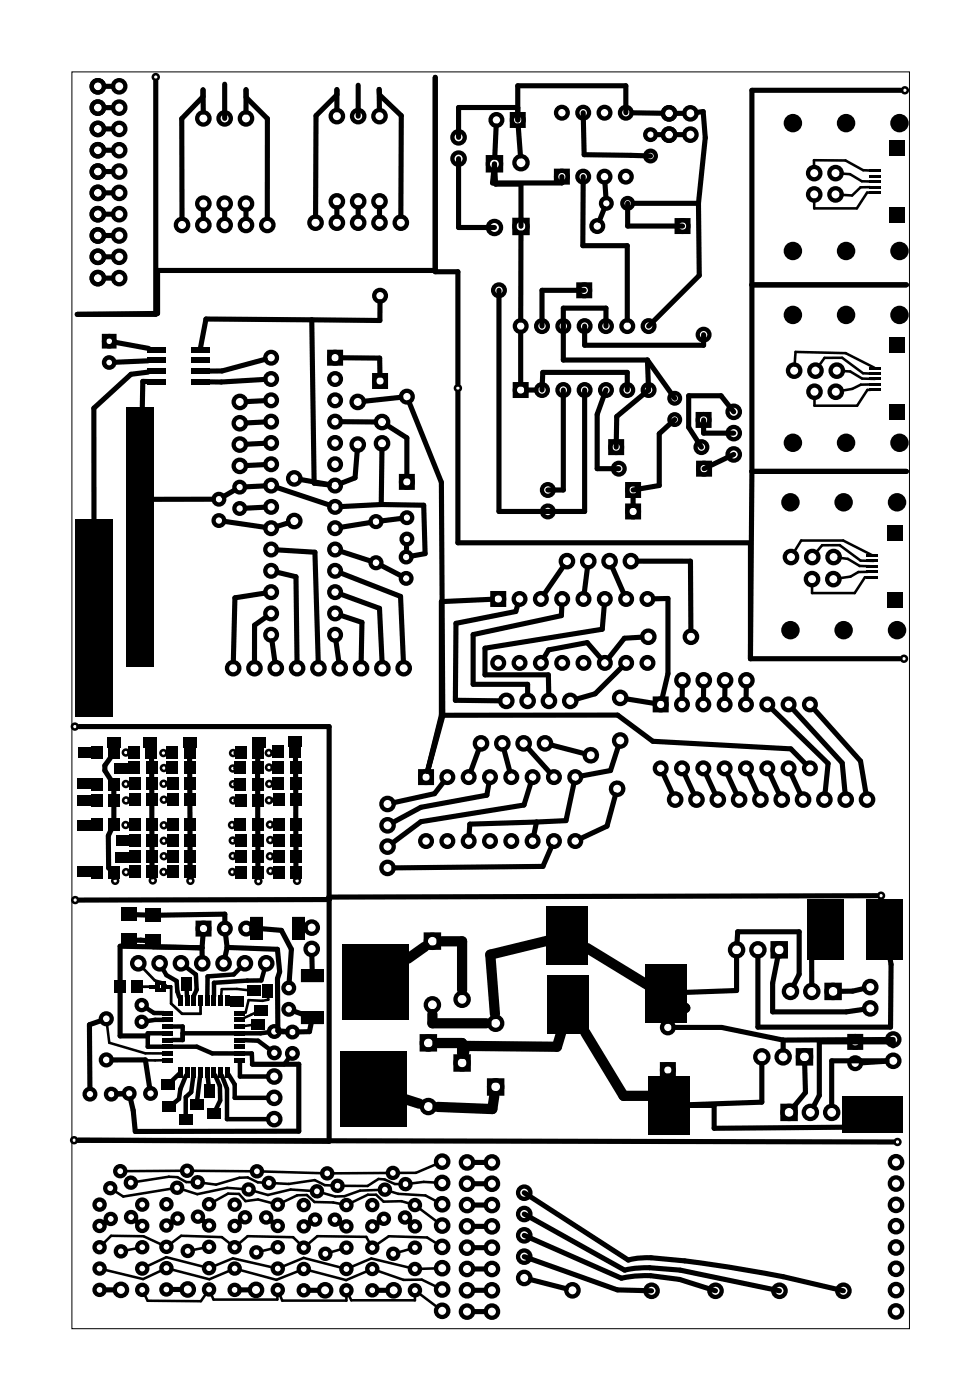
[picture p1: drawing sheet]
<svg xmlns="http://www.w3.org/2000/svg" width="117mm" height="167mm" viewBox="0 0 117 167" stroke-linecap="round" stroke-linejoin="round" font-family="sans-serif">
<path d="M8.6 8.6h99.8v149.8h-99.8z" fill="none" stroke="#000" stroke-width=".12"/>
<g fill="none" stroke="#000" stroke-width=".51">
<path d="M58.1 18.7h1.6v1.6h-1.6zM61 13.6h1.4v1.4h-1.4zM61.3 26.2h1.6v1.6h-1.6zM66.3 20.4h1.3v1.4h-1.3zM68.9 33.9h1.4v1.4h-1.4zM80.6 26.2h1.4v1.4h-1.4zM39.2 41.9h1.4v1.4h-1.4zM44.6 44.7h1.4v1.4h-1.4zM47.8 56.7h1.4v1.4h-1.4zM61.3 45.8h1.4v1.4h-1.4zM72.7 52.6h1.4v1.4h-1.4zM74.7 57.7h1.4v1.4h-1.4z"/>
<path d="M83.1 49.4h1.4v1.3h-1.4zM83.2 55.2h1.4v1.4h-1.4zM58.7 70.7h1.4v1.4h-1.4zM74.7 60.3h1.4v1.4h-1.4zM50.1 91.9h1.4v1.4h-1.4zM78 83.3h1.4v1.4h-1.4zM23.6 110h1.3v1.4h-1.3zM50.7 111.4h1.6v1.6h-1.6zM67.5 109.8h1.6v1.6h-1.6zM92.1 112.4h1.5v1.6h-1.5zM98.5 117.4h1.6v1.6h-1.6zM50.3 123.5h1.5v1.6h-1.5z"/>
<path d="M54.3 125.9h1.5v1.6h-1.5zM58.3 128.8h1.5v1.5h-1.5zM78.9 126.8h1.4v1.4h-1.4zM93.2 131.8h1.6v1.6h-1.6zM95.1 125.2h1.5v1.6h-1.5zM101.2 123.5h1.4v1.4h-1.4z"/>
<circle cx="11.7" cy="12.8" r=".74"/>
<circle cx="11.7" cy="10.3" r=".74"/>
<circle cx="11.7" cy="15.4" r=".74"/>
<circle cx="11.7" cy="17.9" r=".74"/>
<circle cx="14.2" cy="12.8" r=".74"/>
<circle cx="14.2" cy="10.3" r=".74"/>
<circle cx="14.2" cy="15.4" r=".74"/>
<circle cx="14.2" cy="17.9" r=".74"/>
<circle cx="24.2" cy="14.1" r=".74"/>
<circle cx="26.8" cy="14.1" r=".74"/>
<circle cx="29.3" cy="14.1" r=".74"/>
<circle cx="40.1" cy="13.8" r=".74"/>
<circle cx="42.7" cy="13.8" r=".74"/>
<circle cx="45.2" cy="13.8" r=".74"/>
<circle cx="54.6" cy="18.9" r=".74"/>
<circle cx="54.6" cy="16.4" r=".74"/>
<circle cx="58.9" cy="19.5" r=".79"/>
<circle cx="59.2" cy="14.3" r=".7"/>
<circle cx="61.7" cy="14.3" r=".7"/>
<circle cx="62.1" cy="19.4" r=".79"/>
<circle cx="67" cy="13.4" r=".7"/>
<circle cx="69.5" cy="13.4" r=".7"/>
<circle cx="72" cy="13.4" r=".7"/>
<circle cx="74.6" cy="13.4" r=".7"/>
<circle cx="77.5" cy="18.6" r=".64"/>
<circle cx="77.5" cy="16" r=".64"/>
<circle cx="79.7" cy="16" r=".74"/>
<circle cx="79.7" cy="13.5" r=".74"/>
<circle cx="82.3" cy="16" r=".74"/>
<circle cx="82.3" cy="13.5" r=".74"/>
<circle cx="11.7" cy="33.1" r=".74"/>
<circle cx="11.7" cy="30.6" r=".74"/>
<circle cx="11.7" cy="28.1" r=".74"/>
<circle cx="11.7" cy="23" r=".74"/>
<circle cx="11.7" cy="20.4" r=".74"/>
<circle cx="11.7" cy="25.5" r=".74"/>
<circle cx="14.2" cy="33.1" r=".74"/>
<circle cx="14.2" cy="30.6" r=".74"/>
<circle cx="14.2" cy="28.1" r=".74"/>
<circle cx="14.2" cy="23" r=".74"/>
<circle cx="14.2" cy="20.4" r=".74"/>
<circle cx="14.2" cy="25.5" r=".74"/>
<circle cx="21.7" cy="26.8" r=".74"/>
<circle cx="24.2" cy="24.3" r=".74"/>
<circle cx="24.2" cy="26.8" r=".74"/>
<circle cx="26.8" cy="24.3" r=".74"/>
<circle cx="26.8" cy="26.8" r=".74"/>
<circle cx="29.3" cy="24.3" r=".74"/>
<circle cx="29.3" cy="26.8" r=".74"/>
<circle cx="31.9" cy="26.8" r=".74"/>
<circle cx="37.6" cy="26.5" r=".74"/>
<circle cx="40.1" cy="24" r=".74"/>
<circle cx="40.1" cy="26.5" r=".74"/>
<circle cx="42.7" cy="24" r=".74"/>
<circle cx="42.7" cy="26.5" r=".74"/>
<circle cx="45.2" cy="24" r=".74"/>
<circle cx="45.2" cy="26.5" r=".74"/>
<circle cx="45.3" cy="35.2" r=".7"/>
<circle cx="47.8" cy="26.5" r=".74"/>
<circle cx="58.9" cy="27.1" r=".79"/>
<circle cx="59.5" cy="34.6" r=".7"/>
<circle cx="62" cy="38.9" r=".7"/>
<circle cx="62.1" cy="27" r=".79"/>
<circle cx="64.6" cy="38.9" r=".7"/>
<circle cx="67" cy="21.1" r=".7"/>
<circle cx="67.1" cy="38.9" r=".7"/>
<circle cx="69.5" cy="21.1" r=".7"/>
<circle cx="69.6" cy="34.6" r=".7"/>
<circle cx="69.7" cy="38.9" r=".7"/>
<circle cx="71.2" cy="26.9" r=".7"/>
<circle cx="72" cy="21.1" r=".7"/>
<circle cx="72.2" cy="38.9" r=".7"/>
<circle cx="72.2" cy="24.2" r=".64"/>
<circle cx="74.6" cy="21.1" r=".7"/>
<circle cx="74.7" cy="38.9" r=".7"/>
<circle cx="74.8" cy="24.2" r=".64"/>
<circle cx="77.3" cy="38.9" r=".7"/>
<circle cx="81.3" cy="26.9" r=".7"/>
<circle cx="83.8" cy="39.9" r=".7"/>
<circle cx="97" cy="20.6" r=".74"/>
<circle cx="97" cy="23.2" r=".74"/>
<circle cx="99.6" cy="20.6" r=".74"/>
<circle cx="99.6" cy="23.2" r=".74"/>
<circle cx="26.1" cy="59.5" r=".64"/>
<circle cx="28.6" cy="58.1" r=".64"/>
<circle cx="28.6" cy="50.4" r=".74"/>
<circle cx="28.6" cy="47.9" r=".74"/>
<circle cx="28.6" cy="55.5" r=".74"/>
<circle cx="28.6" cy="53" r=".74"/>
<circle cx="32.3" cy="42.6" r=".7"/>
<circle cx="32.3" cy="50.3" r=".7"/>
<circle cx="32.3" cy="55.3" r=".7"/>
<circle cx="32.3" cy="45.2" r=".7"/>
<circle cx="32.3" cy="57.9" r=".7"/>
<circle cx="32.3" cy="47.7" r=".7"/>
<circle cx="32.3" cy="52.8" r=".7"/>
<circle cx="35.1" cy="57" r=".74"/>
<circle cx="39.9" cy="42.6" r=".7"/>
<circle cx="39.9" cy="52.8" r=".7"/>
<circle cx="39.9" cy="57.9" r=".7"/>
<circle cx="39.9" cy="45.2" r=".7"/>
<circle cx="39.9" cy="55.3" r=".7"/>
<circle cx="39.9" cy="47.7" r=".7"/>
<circle cx="39.9" cy="50.3" r=".7"/>
<circle cx="42.6" cy="47.9" r=".74"/>
<circle cx="42.6" cy="53" r=".74"/>
<circle cx="45.3" cy="45.4" r=".7"/>
<circle cx="45.5" cy="52.8" r=".74"/>
<circle cx="45.5" cy="50.3" r=".74"/>
<circle cx="48.5" cy="47.3" r=".7"/>
<circle cx="48.5" cy="57.4" r=".7"/>
<circle cx="62" cy="46.5" r=".7"/>
<circle cx="64.6" cy="46.5" r=".7"/>
<circle cx="65.3" cy="58.4" r=".7"/>
<circle cx="67.1" cy="46.5" r=".7"/>
<circle cx="69.7" cy="46.5" r=".7"/>
<circle cx="72.2" cy="46.5" r=".7"/>
<circle cx="73.4" cy="53.3" r=".7"/>
<circle cx="73.7" cy="55.9" r=".7"/>
<circle cx="74.7" cy="46.5" r=".7"/>
<circle cx="75.4" cy="58.4" r=".7"/>
<circle cx="77.3" cy="46.5" r=".7"/>
<circle cx="80.4" cy="47.5" r=".64"/>
<circle cx="80.4" cy="50" r=".64"/>
<circle cx="83.6" cy="53.3" r=".7"/>
<circle cx="83.8" cy="50.1" r=".7"/>
<circle cx="83.9" cy="55.9" r=".7"/>
<circle cx="87.4" cy="49.1" r=".74"/>
<circle cx="87.4" cy="54.2" r=".74"/>
<circle cx="87.4" cy="51.6" r=".74"/>
<circle cx="94.6" cy="44.2" r=".74"/>
<circle cx="97" cy="46.7" r=".74"/>
<circle cx="97.2" cy="44.2" r=".74"/>
<circle cx="99.6" cy="46.7" r=".74"/>
<circle cx="99.7" cy="44.2" r=".74"/>
<circle cx="26.1" cy="62" r=".64"/>
<circle cx="27.8" cy="79.6" r=".74"/>
<circle cx="28.6" cy="60.6" r=".64"/>
<circle cx="30.3" cy="79.6" r=".74"/>
<circle cx="32.3" cy="68" r=".7"/>
<circle cx="32.3" cy="65.5" r=".7"/>
<circle cx="32.3" cy="70.6" r=".7"/>
<circle cx="32.3" cy="75.7" r=".7"/>
<circle cx="32.3" cy="73.1" r=".7"/>
<circle cx="32.3" cy="63" r=".7"/>
<circle cx="32.3" cy="60.4" r=".7"/>
<circle cx="32.9" cy="79.6" r=".74"/>
<circle cx="35.1" cy="62.1" r=".74"/>
<circle cx="35.4" cy="79.6" r=".74"/>
<circle cx="37.9" cy="79.6" r=".74"/>
<circle cx="39.9" cy="68" r=".7"/>
<circle cx="39.9" cy="73.1" r=".7"/>
<circle cx="39.9" cy="70.6" r=".7"/>
<circle cx="39.9" cy="65.5" r=".7"/>
<circle cx="39.9" cy="75.7" r=".7"/>
<circle cx="39.9" cy="63" r=".7"/>
<circle cx="39.9" cy="60.4" r=".7"/>
<circle cx="40.5" cy="79.6" r=".74"/>
<circle cx="43" cy="79.6" r=".74"/>
<circle cx="45.6" cy="79.6" r=".74"/>
<circle cx="48.1" cy="79.6" r=".74"/>
<circle cx="48.4" cy="66.4" r=".64"/>
<circle cx="48.4" cy="68.9" r=".64"/>
<circle cx="48.5" cy="64.2" r=".64"/>
<circle cx="48.5" cy="61.7" r=".64"/>
<circle cx="59.4" cy="79" r=".7"/>
<circle cx="59.4" cy="71.4" r=".7"/>
<circle cx="61.9" cy="79" r=".7"/>
<circle cx="61.9" cy="71.4" r=".7"/>
<circle cx="64.4" cy="79" r=".7"/>
<circle cx="64.4" cy="71.4" r=".7"/>
<circle cx="65.3" cy="61" r=".7"/>
<circle cx="67" cy="79" r=".7"/>
<circle cx="67" cy="71.4" r=".7"/>
<circle cx="67.6" cy="66.9" r=".74"/>
<circle cx="69.5" cy="79" r=".7"/>
<circle cx="69.5" cy="71.4" r=".7"/>
<circle cx="70.1" cy="66.9" r=".74"/>
<circle cx="72.1" cy="79" r=".7"/>
<circle cx="72.1" cy="71.4" r=".7"/>
<circle cx="72.6" cy="66.9" r=".74"/>
<circle cx="74.6" cy="79" r=".7"/>
<circle cx="74.6" cy="71.4" r=".7"/>
<circle cx="75.2" cy="66.9" r=".74"/>
<circle cx="75.4" cy="61" r=".7"/>
<circle cx="77.1" cy="79" r=".7"/>
<circle cx="77.1" cy="71.4" r=".7"/>
<circle cx="77.2" cy="75.9" r=".74"/>
<circle cx="82.3" cy="75.9" r=".74"/>
<circle cx="94.2" cy="66.4" r=".74"/>
<circle cx="96.8" cy="69" r=".74"/>
<circle cx="96.8" cy="66.4" r=".74"/>
<circle cx="99.3" cy="69" r=".74"/>
<circle cx="99.3" cy="66.4" r=".74"/>
<circle cx="46.2" cy="98.4" r=".74"/>
<circle cx="46.2" cy="95.8" r=".74"/>
<circle cx="50.8" cy="92.6" r=".7"/>
<circle cx="53.3" cy="92.6" r=".7"/>
<circle cx="55.8" cy="92.6" r=".7"/>
<circle cx="57.3" cy="88.6" r=".74"/>
<circle cx="58.4" cy="92.6" r=".7"/>
<circle cx="59.9" cy="88.6" r=".74"/>
<circle cx="60.3" cy="83.5" r=".74"/>
<circle cx="60.9" cy="92.6" r=".7"/>
<circle cx="62.4" cy="88.6" r=".74"/>
<circle cx="62.9" cy="83.5" r=".74"/>
<circle cx="63.5" cy="92.6" r=".7"/>
<circle cx="64.9" cy="88.6" r=".74"/>
<circle cx="65.4" cy="83.5" r=".74"/>
<circle cx="66" cy="92.6" r=".7"/>
<circle cx="67.9" cy="83.5" r=".74"/>
<circle cx="68.5" cy="92.6" r=".7"/>
<circle cx="70.4" cy="90" r=".74"/>
<circle cx="73.5" cy="94" r=".74"/>
<circle cx="73.9" cy="83.2" r=".74"/>
<circle cx="73.9" cy="88.3" r=".74"/>
<circle cx="78.7" cy="91.6" r=".7"/>
<circle cx="78.7" cy="84" r=".7"/>
<circle cx="80.4" cy="95.3" r=".74"/>
<circle cx="81.3" cy="91.6" r=".7"/>
<circle cx="81.3" cy="84" r=".7"/>
<circle cx="81.3" cy="81.1" r=".74"/>
<circle cx="83" cy="95.3" r=".74"/>
<circle cx="83.8" cy="91.6" r=".7"/>
<circle cx="83.8" cy="84" r=".7"/>
<circle cx="83.9" cy="81.1" r=".74"/>
<circle cx="85.5" cy="95.3" r=".74"/>
<circle cx="86.3" cy="91.6" r=".7"/>
<circle cx="86.3" cy="84" r=".7"/>
<circle cx="86.4" cy="81.1" r=".74"/>
<circle cx="88.1" cy="95.3" r=".74"/>
<circle cx="88.9" cy="91.6" r=".7"/>
<circle cx="88.9" cy="84" r=".7"/>
<circle cx="88.9" cy="81.1" r=".74"/>
<circle cx="90.6" cy="95.3" r=".74"/>
<circle cx="91.4" cy="91.6" r=".7"/>
<circle cx="91.4" cy="84" r=".7"/>
<circle cx="93.1" cy="95.3" r=".74"/>
<circle cx="94" cy="91.6" r=".7"/>
<circle cx="94" cy="84" r=".7"/>
<circle cx="95.7" cy="95.3" r=".74"/>
<circle cx="96.5" cy="91.6" r=".7"/>
<circle cx="96.5" cy="84" r=".7"/>
<circle cx="98.2" cy="95.3" r=".74"/>
<circle cx="100.8" cy="95.3" r=".74"/>
<circle cx="103.3" cy="95.3" r=".74"/>
<circle cx="16.5" cy="114.8" r=".74"/>
<circle cx="16.9" cy="119.8" r=".6"/>
<circle cx="19" cy="114.8" r=".74"/>
<circle cx="21.6" cy="114.8" r=".74"/>
<circle cx="24.1" cy="114.8" r=".74"/>
<circle cx="24.2" cy="110.7" r=".7"/>
<circle cx="26.6" cy="114.8" r=".74"/>
<circle cx="26.8" cy="110.7" r=".7"/>
<circle cx="29.2" cy="114.8" r=".74"/>
<circle cx="29.3" cy="110.7" r=".7"/>
<circle cx="31.7" cy="114.8" r=".74"/>
<circle cx="34.4" cy="117.8" r=".64"/>
<circle cx="37.1" cy="113.1" r=".74"/>
<circle cx="37.1" cy="110.6" r=".74"/>
<circle cx="46.2" cy="100.9" r=".74"/>
<circle cx="46.2" cy="103.4" r=".74"/>
<circle cx="50.8" cy="100.2" r=".7"/>
<circle cx="51.5" cy="112.2" r=".79"/>
<circle cx="51.5" cy="119.8" r=".79"/>
<circle cx="53.3" cy="100.2" r=".7"/>
<circle cx="55.1" cy="119.1" r=".79"/>
<circle cx="55.8" cy="100.2" r=".7"/>
<circle cx="58.4" cy="100.2" r=".7"/>
<circle cx="60.9" cy="100.2" r=".7"/>
<circle cx="63.5" cy="100.2" r=".7"/>
<circle cx="66" cy="100.2" r=".7"/>
<circle cx="68.3" cy="110.6" r=".79"/>
<circle cx="68.3" cy="118.3" r=".79"/>
<circle cx="68.5" cy="100.2" r=".7"/>
<circle cx="87.8" cy="113.2" r=".79"/>
<circle cx="90.3" cy="113.2" r=".79"/>
<circle cx="92.8" cy="113.2" r=".79"/>
<circle cx="94.2" cy="118.2" r=".79"/>
<circle cx="96.7" cy="118.2" r=".79"/>
<circle cx="99.3" cy="118.2" r=".79"/>
<circle cx="103.7" cy="117.6" r=".74"/>
<circle cx="10.7" cy="130.4" r=".64"/>
<circle cx="13.3" cy="130.4" r=".64"/>
<circle cx="14.3" cy="139.6" r=".6"/>
<circle cx="15.4" cy="130.3" r=".64"/>
<circle cx="16.9" cy="121.8" r=".6"/>
<circle cx="17.9" cy="130.3" r=".64"/>
<circle cx="22.3" cy="139.5" r=".6"/>
<circle cx="30.6" cy="139.6" r=".6"/>
<circle cx="32.7" cy="128.3" r=".74"/>
<circle cx="32.7" cy="133.4" r=".74"/>
<circle cx="32.7" cy="130.8" r=".74"/>
<circle cx="32.7" cy="125.5" r=".64"/>
<circle cx="32.7" cy="122.9" r=".64"/>
<circle cx="34.4" cy="120.3" r=".64"/>
<circle cx="34.8" cy="123" r=".64"/>
<circle cx="34.8" cy="125.6" r=".64"/>
<circle cx="39" cy="139.9" r=".6"/>
<circle cx="46.8" cy="139.8" r=".6"/>
<circle cx="51" cy="124.3" r=".79"/>
<circle cx="51" cy="131.9" r=".79"/>
<circle cx="52.7" cy="138.5" r=".74"/>
<circle cx="55.1" cy="126.7" r=".79"/>
<circle cx="55.6" cy="138.5" r=".74"/>
<circle cx="58.6" cy="138.5" r=".74"/>
<circle cx="59.1" cy="122" r=".79"/>
<circle cx="59.1" cy="129.5" r=".79"/>
<circle cx="79.6" cy="122.5" r=".7"/>
<circle cx="79.6" cy="127.5" r=".7"/>
<circle cx="90.8" cy="126" r=".79"/>
<circle cx="93.3" cy="126" r=".79"/>
<circle cx="94" cy="132.6" r=".79"/>
<circle cx="95.9" cy="126" r=".79"/>
<circle cx="96.6" cy="132.6" r=".79"/>
<circle cx="99.1" cy="132.6" r=".79"/>
<circle cx="101.9" cy="124.2" r=".7"/>
<circle cx="101.9" cy="126.7" r=".7"/>
<circle cx="103.7" cy="120.2" r=".74"/>
<circle cx="106.4" cy="126.4" r=".74"/>
<circle cx="106.4" cy="123.9" r=".74"/>
<circle cx="106.8" cy="138.5" r=".74"/>
<circle cx="11.9" cy="148.7" r=".6"/>
<circle cx="11.9" cy="151.2" r=".6"/>
<circle cx="11.9" cy="146.1" r=".6"/>
<circle cx="11.9" cy="143.6" r=".6"/>
<circle cx="11.9" cy="153.7" r=".6"/>
<circle cx="13.1" cy="141.6" r=".6"/>
<circle cx="13.2" cy="145.3" r=".6"/>
<circle cx="14.4" cy="153.7" r=".74"/>
<circle cx="14.4" cy="149.1" r=".6"/>
<circle cx="15.6" cy="141" r=".6"/>
<circle cx="15.6" cy="145.1" r=".6"/>
<circle cx="16.9" cy="148.7" r=".6"/>
<circle cx="16.9" cy="151.2" r=".6"/>
<circle cx="16.9" cy="146.1" r=".6"/>
<circle cx="16.9" cy="143.6" r=".6"/>
<circle cx="16.9" cy="153.7" r=".6"/>
<circle cx="19.8" cy="148.6" r=".6"/>
<circle cx="19.8" cy="151.1" r=".6"/>
<circle cx="19.8" cy="146.1" r=".6"/>
<circle cx="19.8" cy="143.5" r=".6"/>
<circle cx="19.8" cy="153.7" r=".6"/>
<circle cx="21.1" cy="141.6" r=".6"/>
<circle cx="21.2" cy="145.2" r=".6"/>
<circle cx="22.4" cy="153.7" r=".74"/>
<circle cx="22.4" cy="149.1" r=".6"/>
<circle cx="23.6" cy="140.9" r=".6"/>
<circle cx="23.6" cy="145" r=".6"/>
<circle cx="24.9" cy="148.6" r=".6"/>
<circle cx="24.9" cy="151.1" r=".6"/>
<circle cx="24.9" cy="146.1" r=".6"/>
<circle cx="24.9" cy="143.5" r=".6"/>
<circle cx="24.9" cy="153.7" r=".6"/>
<circle cx="28" cy="148.7" r=".6"/>
<circle cx="28" cy="151.2" r=".6"/>
<circle cx="28" cy="146.1" r=".6"/>
<circle cx="28" cy="143.6" r=".6"/>
<circle cx="28" cy="153.7" r=".6"/>
<circle cx="29.2" cy="145.1" r=".6"/>
<circle cx="29.6" cy="141.8" r=".6"/>
<circle cx="30.5" cy="153.7" r=".74"/>
<circle cx="30.5" cy="149.3" r=".6"/>
<circle cx="31.7" cy="145.1" r=".6"/>
<circle cx="32" cy="141" r=".6"/>
<circle cx="33.1" cy="151.2" r=".6"/>
<circle cx="33.1" cy="148.7" r=".6"/>
<circle cx="33.1" cy="146.1" r=".6"/>
<circle cx="33.1" cy="143.6" r=".6"/>
<circle cx="33.1" cy="153.7" r=".6"/>
<circle cx="36.2" cy="148.7" r=".6"/>
<circle cx="36.2" cy="151.2" r=".6"/>
<circle cx="36.2" cy="146.2" r=".6"/>
<circle cx="36.2" cy="143.6" r=".6"/>
<circle cx="36.2" cy="153.8" r=".6"/>
<circle cx="37.5" cy="145.4" r=".6"/>
<circle cx="37.8" cy="142" r=".6"/>
<circle cx="38.7" cy="153.8" r=".74"/>
<circle cx="38.8" cy="149.4" r=".6"/>
<circle cx="39.9" cy="145.4" r=".6"/>
<circle cx="40.2" cy="141.3" r=".6"/>
<circle cx="41.3" cy="148.7" r=".6"/>
<circle cx="41.3" cy="151.2" r=".6"/>
<circle cx="41.3" cy="146.2" r=".6"/>
<circle cx="41.3" cy="143.6" r=".6"/>
<circle cx="41.3" cy="153.8" r=".6"/>
<circle cx="44.4" cy="148.7" r=".6"/>
<circle cx="44.4" cy="151.2" r=".6"/>
<circle cx="44.4" cy="146.2" r=".6"/>
<circle cx="44.4" cy="143.6" r=".6"/>
<circle cx="44.4" cy="153.8" r=".6"/>
<circle cx="45.7" cy="145.3" r=".6"/>
<circle cx="45.9" cy="141.8" r=".6"/>
<circle cx="46.9" cy="149.4" r=".6"/>
<circle cx="46.9" cy="153.8" r=".74"/>
<circle cx="48.3" cy="145.1" r=".6"/>
<circle cx="48.3" cy="141.1" r=".6"/>
<circle cx="49.4" cy="148.7" r=".6"/>
<circle cx="49.4" cy="151.2" r=".6"/>
<circle cx="49.4" cy="146.2" r=".6"/>
<circle cx="49.4" cy="143.6" r=".6"/>
<circle cx="49.4" cy="153.8" r=".6"/>
<circle cx="52.7" cy="141" r=".74"/>
<circle cx="52.7" cy="143.5" r=".74"/>
<circle cx="52.7" cy="146.1" r=".74"/>
<circle cx="52.7" cy="156.2" r=".74"/>
<circle cx="52.7" cy="153.7" r=".74"/>
<circle cx="52.7" cy="148.6" r=".74"/>
<circle cx="52.7" cy="151.2" r=".74"/>
<circle cx="55.6" cy="141.1" r=".74"/>
<circle cx="55.6" cy="143.6" r=".74"/>
<circle cx="55.6" cy="146.2" r=".74"/>
<circle cx="55.6" cy="156.3" r=".74"/>
<circle cx="55.6" cy="153.8" r=".74"/>
<circle cx="55.6" cy="148.7" r=".74"/>
<circle cx="55.6" cy="151.2" r=".74"/>
<circle cx="58.6" cy="141.1" r=".74"/>
<circle cx="58.6" cy="146.2" r=".74"/>
<circle cx="58.6" cy="143.6" r=".74"/>
<circle cx="58.6" cy="151.2" r=".74"/>
<circle cx="58.6" cy="156.3" r=".74"/>
<circle cx="58.6" cy="153.8" r=".74"/>
<circle cx="58.6" cy="148.7" r=".74"/>
<circle cx="62.5" cy="144.7" r=".74"/>
<circle cx="62.5" cy="142.2" r=".74"/>
<circle cx="62.5" cy="147.2" r=".74"/>
<circle cx="62.5" cy="149.8" r=".74"/>
<circle cx="62.5" cy="152.3" r=".74"/>
<circle cx="68.2" cy="153.8" r=".74"/>
<circle cx="77.6" cy="153.8" r=".74"/>
<circle cx="85.3" cy="153.8" r=".74"/>
<circle cx="92.9" cy="153.8" r=".74"/>
<circle cx="100.5" cy="153.8" r=".74"/>
<circle cx="106.8" cy="141.1" r=".74"/>
<circle cx="106.8" cy="146.1" r=".74"/>
<circle cx="106.8" cy="143.6" r=".74"/>
<circle cx="106.8" cy="156.3" r=".74"/>
<circle cx="106.8" cy="153.8" r=".74"/>
<circle cx="106.8" cy="148.7" r=".74"/>
<circle cx="106.8" cy="151.2" r=".74"/>
</g>
<g fill="none" stroke="#000" stroke-width=".3">
<path d="M97 20v-.9h3.7l2.1 1.2h.9M100.2 20.7l1.1 .1 1.4 .8h1M103.7 22.3h-1.2l-1 1-1.3-.1M103.7 23h-.4l-1.2 1.8h-5.1v-1M94.7 43.6l.1-1.7 6 .2 3.4 1.7M97.5 43.7l.7-1 2.1-.1 2.5 1.9h1M100.3 44.2l1 .1 1.4 .8 1.6 .1M103.7 45.8h-1.1l-1.1 .6-1.3 .2M103.7 46.5h-.3l-1.3 1.9h-5.1v-1.1M97.2 65.9l.8-.9h2.1l2.4 1.8 1.6 .1M99.9 66.5l1.1 .1 1.4 .9h1.6M100.5 64.4h-5l-.9 1.5"/>
<path d="M100.5 64.4l3.4 1.8M103.4 68.2h-1.1l-1 .5-1.4 .2M103.4 68.8h-.3l-1.3 1.9h-5v-1.1M29.6 118l-1.4-.1h-1.8l-.1 .9M31.9 118.8l.1 .3-.7 .2-1.7-.1-.3 1.5h-.2M12.7 122l.3 2.3 4.3 1.2 2.2 .1M13.2 126.3l6.3 .1M21.8 139.5l-7 .1M22.8 139.5l7.3 .1M30.1 122.2l-1 .1M30.4 120.7l-1.5 .7M31.1 139.6l7.4 .2"/>
<path d="M46.3 139.8h-6.8M52.1 138.7l-2.5 1.1h-2.3M12.2 148.3l1-1h3.9l2.3 1.1M12.3 151.3l4.8 1.2 2.3-1.1M16.1 140.9l4-.6h1l1.1 .6h.9M16.5 148.8l-1.6 .3M17.4 151l2.4-1.2 4.6 1.2M20.2 148.3l1.4-1 4.8 .2 1.2 .9M20.3 151.3l4.6 1.2 2.6-1.1M20.6 141.6l-5.9 1-1.1-.7M21.6 141.7l1.9 .6 3.6-.7 2 .1M24.4 148.7l-1.5 .3"/>
<path d="M24.6 154.1l-.7 1-6.3-.1-.4-.8M25.1 154.1l.3 .8h7.6l.1-.7M25.3 143.3l1.9-1h1.3l.8 .9 1.4-.2 1.9 .5M25.4 151l2.4-1 4.8 1.1M28.3 148.3l1.2-1 5.4 .2 .9 .9M28.4 151.3l4.5 1.2 2.8-1.1M30.1 141.9l1.8 .5 2.7-.6 2.7 .2M31.5 141l-.8-.1-1.2-.6-1 .1-2.8 .8-1.7-.2M32.5 141l1.9 .1 3.1-.4 1.2 .6h1M32.6 148.8l-1.6 .4M33.3 154.2l.3 .8h7.7v-.7M33.5 143.4l1.9-.9 1.2-.1 .9 .9h2.2l1.1 .2"/>
<path d="M33.6 151l2.6-1.1 4.6 1.2M36.7 151.4l4.5 1.2 2.7-1.2M40.8 148.8l-1.6 .5M41.5 154.2l.4 .8h7.5v-.7M41.7 143.4l2.1-1h1l.9 .8h2.1l1.2 .3M41.7 151.1l2.5-1.1 4.8 1.1M44.1 148.3l-.5-.9-5.8-.1-1.2 1.1M44.8 151.4l3.3 1.1h2.2l1.8 .9M45.4 141.8l-2.5 .1-1.9 .7h-1.1l-1.7-.5M45.8 140.6l1.2 .5h.8M45.8 140.6l-.7-.1-1.3 .9-3.1-.1M46.3 141.9l1.2 .4 3.2 .2 1.4 .7"/>
<path d="M49 148.8l-1.7 .5M49.8 143.9l2.4 1.8M49.8 154.1l2.4 1.8M52.1 151.2h-2.2M52.1 141l-1.6-.1-1.7 .2M52.2 148.3l-1.3-.8-4.6-.2-1.5 1.1"/>
<circle cx="18.6" cy="9.2" r=".35"/>
<circle cx="107.8" cy="10.8" r=".35"/>
<circle cx="54.6" cy="46.3" r=".35"/>
<circle cx="107.7" cy="78.5" r=".35"/>
<circle cx="8.9" cy="86.6" r=".35"/>
<circle cx="10.5" cy="95.4" r=".35"/>
<circle cx="10.5" cy="98.4" r=".35"/>
<circle cx="10.5" cy="93.5" r=".35"/>
<circle cx="10.6" cy="89.8" r=".35"/>
<circle cx="13.6" cy="88.6" r=".35"/>
<circle cx="15" cy="98.3" r=".35"/>
<circle cx="15" cy="91.5" r=".35"/>
<circle cx="15" cy="93.4" r=".35"/>
<circle cx="15" cy="89.7" r=".35"/>
<circle cx="15" cy="95.4" r=".35"/>
<circle cx="18" cy="88.5" r=".35"/>
<circle cx="19.5" cy="89.8" r=".35"/>
<circle cx="19.5" cy="93.4" r=".35"/>
<circle cx="19.5" cy="98.4" r=".35"/>
<circle cx="19.5" cy="91.5" r=".35"/>
<circle cx="19.5" cy="95.3" r=".35"/>
<circle cx="22.6" cy="88.6" r=".35"/>
<circle cx="27.7" cy="98.3" r=".35"/>
<circle cx="27.7" cy="91.6" r=".35"/>
<circle cx="27.8" cy="89.8" r=".35"/>
<circle cx="27.8" cy="93.5" r=".35"/>
<circle cx="27.8" cy="95.4" r=".35"/>
<circle cx="30.8" cy="88.6" r=".35"/>
<circle cx="32" cy="89.7" r=".35"/>
<circle cx="32.1" cy="91.5" r=".35"/>
<circle cx="32.1" cy="95.4" r=".35"/>
<circle cx="32.1" cy="93.4" r=".35"/>
<circle cx="32.2" cy="98.3" r=".35"/>
<circle cx="35.2" cy="88.6" r=".35"/>
<circle cx="9" cy="107.3" r=".35"/>
<circle cx="10.5" cy="104" r=".35"/>
<circle cx="13.7" cy="105" r=".35"/>
<circle cx="14.9" cy="100.1" r=".35"/>
<circle cx="15" cy="102.1" r=".35"/>
<circle cx="15" cy="103.9" r=".35"/>
<circle cx="18.2" cy="104.9" r=".35"/>
<circle cx="19.5" cy="103.9" r=".35"/>
<circle cx="19.5" cy="100.2" r=".35"/>
<circle cx="19.5" cy="102.1" r=".35"/>
<circle cx="22.7" cy="105" r=".35"/>
<circle cx="27.7" cy="103.9" r=".35"/>
<circle cx="27.7" cy="100.2" r=".35"/>
<circle cx="27.7" cy="102" r=".35"/>
<circle cx="30.8" cy="105" r=".35"/>
<circle cx="32.2" cy="102.1" r=".35"/>
<circle cx="32.2" cy="100.1" r=".35"/>
<circle cx="32.2" cy="103.8" r=".35"/>
<circle cx="35.4" cy="105" r=".35"/>
<circle cx="105" cy="106.8" r=".35"/>
<circle cx="8.8" cy="135.9" r=".35"/>
<circle cx="106.9" cy="136.1" r=".35"/>
</g>
<g fill="#000">
<path d="M105.9 16.7h1.9v1.8h-1.9zM103.5 22.8h1.4v.3h-1.4zM103.5 20.2h1.4v.3h-1.4zM103.5 22.1h1.4v.4h-1.4zM103.5 21.5h1.4v.3h-1.4zM103.5 20.8h1.4v.4h-1.4zM105.9 24.7h1.9v1.8h-1.9zM15 48.5h3.3v31h-3.3zM17.5 42.7h2.2v.6h-2.2zM17.5 43.9h2.2v.6h-2.2zM17.5 45.2h2.2v.6h-2.2zM17.5 41.4h2.2v.6h-2.2z"/>
<path d="M22.7 41.4h2.2v.6h-2.2zM22.7 43.9h2.2v.6h-2.2zM22.7 42.7h2.2v.6h-2.2zM22.7 45.2h2.2v.6h-2.2zM103.6 46.3h1.4v.3h-1.4zM103.6 43.7h1.4v.3h-1.4zM103.6 45.6h1.4v.4h-1.4zM103.6 45h1.4v.3h-1.4zM103.6 44.3h1.4v.4h-1.4zM106 48.3h1.9v1.8h-1.9zM106 40.3h1.9v1.8h-1.9zM9 61.9h4.5v23.5h-4.5z"/>
<path d="M103.3 68.6h1.4v.4h-1.4zM103.3 66h1.4v.4h-1.4zM103.3 68h1.4v.3h-1.4zM103.3 67.3h1.4v.4h-1.4zM103.3 66.7h1.4v.3h-1.4zM105.7 70.6h1.9v1.8h-1.9zM105.7 62.6h1.9v1.8h-1.9zM9.2 92.7h1.6v1.3h-1.6zM9.2 94.8h1.6v1.3h-1.6zM9.2 97.8h1.6v1.2h-1.6zM9.3 89.1h1.7v1.2h-1.7zM10.8 92.7h1.4v1.5h-1.4z"/>
<path d="M10.8 97.5h1.4v1.5h-1.4zM10.8 94.6h1.4v1.5h-1.4zM10.8 89h1.4v1.5h-1.4zM12.8 87.8h1.6v1.3h-1.6zM13.6 91h1.6v1.2h-1.6zM13.8 99.6h1.6v1.2h-1.6zM12.9 92.7h1.4v1.5h-1.4zM12.9 97.5h1.4v1.5h-1.4zM12.9 94.6h1.4v1.5h-1.4zM12.9 89h1.4v1.5h-1.4zM15.3 89h1.4v1.5h-1.4zM15.3 90.8h1.4v1.5h-1.4z"/>
<path d="M15.3 92.7h1.4v1.5h-1.4zM15.3 97.5h1.4v1.5h-1.4zM15.3 94.6h1.4v1.5h-1.4zM17.1 87.8h1.6v1.3h-1.6zM17.3 89h1.4v1.5h-1.4zM17.4 90.8h1.4v1.5h-1.4zM17.4 92.7h1.4v1.5h-1.4zM17.4 97.5h1.4v1.5h-1.4zM17.4 94.6h1.4v1.5h-1.4zM19.8 89h1.4v1.5h-1.4zM19.9 90.7h1.4v1.5h-1.4zM19.9 92.7h1.4v1.5h-1.4z"/>
<path d="M19.9 97.5h1.4v1.5h-1.4zM19.9 94.6h1.4v1.5h-1.4zM21.8 87.8h1.7v1.3h-1.7zM21.9 89h1.4v1.5h-1.4zM21.9 90.7h1.4v1.5h-1.4zM21.9 92.7h1.4v1.5h-1.4zM21.9 97.5h1.4v1.5h-1.4zM21.9 94.6h1.4v1.5h-1.4zM27.9 90.8h1.4v1.5h-1.4zM27.9 92.7h1.4v1.5h-1.4zM28 97.5h1.4v1.5h-1.4zM28 94.6h1.4v1.5h-1.4z"/>
<path d="M28 89h1.4v1.5h-1.4zM30 87.8h1.6v1.3h-1.6zM30 90.8h1.4v1.5h-1.4zM30 92.7h1.4v1.5h-1.4zM30 97.5h1.4v1.5h-1.4zM30 94.6h1.4v1.5h-1.4zM30 89h1.4v1.5h-1.4zM32.4 88.9h1.4v1.5h-1.4zM32.5 90.7h1.4v1.5h-1.4zM32.5 92.6h1.4v1.5h-1.4zM32.5 97.5h1.4v1.5h-1.4zM32.5 94.5h1.4v1.5h-1.4z"/>
<path d="M34.3 87.8h1.6v1.2h-1.6zM34.5 88.9h1.4v1.5h-1.4zM34.5 90.7h1.4v1.5h-1.4zM34.5 92.6h1.4v1.5h-1.4zM34.5 97.5h1.4v1.5h-1.4zM34.5 94.5h1.4v1.5h-1.4zM9.2 103.2h1.6v1.3h-1.6zM10.8 103.2h1.4v1.5h-1.4zM13.6 116.9h1.4v1.5h-1.4zM13.7 101.6h1.6v1.2h-1.6zM12.9 103.2h1.4v1.5h-1.4zM14.4 111.3h1.9v1.6h-1.9z"/>
<path d="M14.4 108.2h1.9v1.6h-1.9zM15.7 116.9h1.4v1.5h-1.4zM15.4 103.2h1.4v1.5h-1.4zM15.4 99.4h1.4v1.5h-1.4zM15.4 101.3h1.4v1.5h-1.4zM17.3 111.4h1.9v1.6h-1.9zM17.3 108.3h1.9v1.6h-1.9zM18.5 116.9h1.3v.4h-1.3zM18.5 117.9h1.3v.3h-1.3zM17.4 103.2h1.4v1.5h-1.4zM17.4 99.4h1.4v1.5h-1.4zM17.4 101.3h1.4v1.5h-1.4z"/>
<path d="M17.7 117.4h1.3v.4h-1.3zM19.2 117.4h1.3v.4h-1.3zM21.2 118.6h.6v1.3h-.6zM19.9 103.2h1.4v1.5h-1.4zM19.9 99.4h1.4v1.5h-1.4zM19.9 101.3h1.4v1.5h-1.4zM22 118.6h.6v1.3h-.6zM22.8 118.6h.6v1.3h-.6zM21.6 116.4h1.2v1.6h-1.2zM21.9 103.2h1.4v1.5h-1.4zM21.9 99.4h1.4v1.5h-1.4zM21.9 101.3h1.4v1.5h-1.4z"/>
<path d="M23.6 118.6h.6v1.3h-.6zM24.4 118.6h.6v1.3h-.6zM25.2 118.6h.6v1.3h-.6zM26 118.6h.6v1.3h-.6zM26.8 118.6h.6v1.3h-.6zM27.5 118.7h1.6v1.2h-1.6zM28 103.2h1.4v1.5h-1.4zM28 99.4h1.4v1.5h-1.4zM28 101.3h1.4v1.5h-1.4zM29.8 109.3h1.5v2.7h-1.5zM29.5 117.5h1.6v1.2h-1.6zM31.3 117.3h1.2v1.6h-1.2z"/>
<path d="M30 103.2h1.4v1.5h-1.4zM30 99.4h1.4v1.5h-1.4zM30 101.3h1.4v1.5h-1.4zM32.5 103.2h1.4v1.5h-1.4zM32.5 99.4h1.4v1.5h-1.4zM32.5 101.3h1.4v1.5h-1.4zM34.8 109.3h1.5v2.7h-1.5zM35.9 115.6h2.7v1.5h-2.7zM34.6 103.2h1.4v1.5h-1.4zM34.6 99.4h1.4v1.5h-1.4zM34.6 101.3h1.4v1.5h-1.4zM40.8 112.5h7.9v9h-7.9z"/>
<path d="M65.1 108.1h4.9v6.9h-4.9zM65.2 116.2h5v7h-5zM76.8 114.9h5v6.9h-5zM96.2 107.2h4.3v7.2h-4.3zM103.3 107.2h4.3v7.2h-4.3zM19.2 128.7h1.6v1.2h-1.6zM19.4 131.3h1.6v1.2h-1.6zM19.4 120.5h1.2v.5h-1.2zM19.4 121.3h1.2v.5h-1.2zM19.4 122.1h1.2v.5h-1.2zM19.4 122.9h1.2v.5h-1.2zM19.4 123.7h1.2v.5h-1.2z"/>
<path d="M19.4 124.5h1.2v.5h-1.2zM19.4 125.3h1.2v.5h-1.2zM19.4 126.1h1.2v.5h-1.2zM21.2 127.2h.6v1.3h-.6zM21.3 132.8h1.6v1.3h-1.6zM22 127.2h.6v1.3h-.6zM22.6 131h1.6v1.3h-1.6zM22.8 127.2h.6v1.3h-.6zM23.6 127.2h.6v1.3h-.6zM24.3 129.2h1.2v1.6h-1.2zM24.4 127.2h.6v1.3h-.6zM24.7 132.1h1.6v1.3h-1.6z"/>
<path d="M25.2 127.2h.6v1.3h-.6zM26 127.2h.6v1.3h-.6zM26.8 127.2h.6v1.3h-.6zM28 126.1h1.2v.5h-1.2zM28 125.3h1.2v.5h-1.2zM28 124.5h1.2v.5h-1.2zM28 123.7h1.2v.5h-1.2zM28 122.9h1.2v.5h-1.2zM28 122.1h1.2v.5h-1.2zM28 121.3h1.2v.5h-1.2zM28 120.5h1.2v.5h-1.2zM30 121.4h1.6v1.3h-1.6z"/>
<path d="M30.2 119.8h1.6v1.2h-1.6zM35.9 120.6h2.7v1.5h-2.7zM40.5 125.3h7.9v9h-7.9zM77.3 128.3h4.9v6.9h-4.9zM100.4 130.6h7.2v4.4h-7.2z"/>
<path d="M29.8 109.3h1.5v2.7h-1.5zM29.8 109.3v2.7h1.5v-2.7z"/>
<path d="M34.8 109.3h1.5v2.7h-1.5zM34.8 109.3v2.7h1.5v-2.7z"/>
<path d="M35.9 115.5h2.7v1.6h-2.7zM35.9 115.6v1.5h2.7v-1.5z"/>
<path d="M35.9 120.5h2.7v1.6h-2.7zM35.9 120.6v1.5h2.7v-1.5z"/>
</g>
<g fill="none" stroke="#000" stroke-width=".53">
<path d="M12.4 40.1h1.2v1.2h-1.2zM19.4 115.5l.4 .7 1.2 .7 .1 1.3 .3 .6M22.2 115.3l1.1 .9 .1 1.8-.3 .8M22.2 117.9l.1 .9M27.2 119.3h.4M28.6 115.4l-.7 .7-3.2 .3v2.4M31.5 115.5l-.4 1.4h-1.6l-4 .2v1.7M17.4 120.1l1 .6 1.1 .1M19.5 121.6h-1l-1 .1M19.5 123.2h-1.9v1.6h1.9M20.5 122.4l1.3-.1v1.7h-1.3M20.5 124.8h3l1.8 .8h2.8"/>
<path d="M21.4 128l-.9 .8M21.8 123.2h6.3M22.2 128.2l-.7 1.6-.2 1.2-.6 .5M23 128.3l-.2 1.9-.7 .6v2.2M23.8 128.3l-.3 2.9M24.8 128.3l.1 1.1M25.6 128.2l.6 1.2v1.8l-.5 1.1M26.4 128.2l.6 1.6v3.6h4.9M27.2 128.1l.8 1.2v1.5h3.9M28.6 126.5v1.8h3.3M29.1 124h1.6l1.5 1.1M29.1 125.6h.9l.1 1.2h3.8l.5-.7"/>
<path d="M32 123l-.9 .2h-2"/>
<circle cx="13" cy="43.2" r=".61"/>
<circle cx="13" cy="40.7" r=".61"/>
</g>
<g fill="none" stroke="#000" stroke-width=".5">
<circle cx="44.8" cy="62.2" r=".65"/>
<circle cx="44.8" cy="67.1" r=".65"/>
<circle cx="12.7" cy="121.4" r=".65"/>
<circle cx="12.7" cy="126.3" r=".65"/>
</g>
<g fill="#000">
<circle cx="94.5" cy="14.7" r="1.1"/>
<circle cx="100.8" cy="14.7" r="1.1"/>
<circle cx="107.2" cy="14.7" r="1.1"/>
<circle cx="94.5" cy="37.5" r="1.1"/>
<circle cx="94.5" cy="29.9" r="1.1"/>
<circle cx="100.8" cy="37.5" r="1.1"/>
<circle cx="100.8" cy="29.9" r="1.1"/>
<circle cx="107.2" cy="37.5" r="1.1"/>
<circle cx="107.2" cy="29.9" r="1.1"/>
<circle cx="94.2" cy="59.9" r="1.1"/>
<circle cx="94.5" cy="52.8" r="1.1"/>
<circle cx="100.5" cy="59.9" r="1.1"/>
<circle cx="100.8" cy="52.8" r="1.1"/>
<circle cx="106.9" cy="59.9" r="1.1"/>
<circle cx="107.2" cy="52.8" r="1.1"/>
<circle cx="94.2" cy="75.1" r="1.1"/>
<circle cx="100.5" cy="75.1" r="1.1"/>
<circle cx="106.9" cy="75.1" r="1.1"/>
</g>
<g fill="none" stroke="#000" stroke-width=".61">
<path d="M12.4 17.9h1M12.4 15.4h1M12.4 12.8h1M12.4 10.3h1M18.6 9.7v27.8h-9.4l9.6-.1v-5.2h33.1M24.2 13.3v-2.6v.8l-2.5 2.6v11.9M26.8 10v4.1M29.3 13.3v-2.6v.9l2.6 2.5v11.9M40.1 13.1v-2.4v.6l-2.4 2.5-.1 12M42.7 10.2v3.6M45.2 13.1v-2.4v.6l2.6 2.5v12M51.9 9.2v23.2h2.7v13.4"/>
<path d="M54.6 18.9v8.2h4.3M59.1 15l-.1 3.7M61.7 15l.3 3.6M69.5 13.4l.1 5 7.9 .2M74.6 13.4v-3.2h-12.9v4.1v-1.5h-7.1v3.6M75.3 13.4l3.7 .1M78.2 16h.8M80.5 13.5h1M80.5 16h1M83 13.4l.8-.1 .2 3.1-.8 7.8M107.3 10.8h-17.7v45.4M12.4 20.4h1"/>
<path d="M12.4 33.1h1M12.4 30.6h1M12.4 28.1h1M12.4 25.5h1M12.4 23h1M24.2 25v1M26.8 25v1M29.3 25v1M37.1 38.1l.3 19.5 1.8 .2M40.1 24.8v1M42.7 24.8v1M45.2 24.8v1"/>
<path d="M45.3 36v2.2l-20.8-.2-.6 3.5M59.5 34.6v26.4h10.2v-14.5M62 39.6v6.2M62.1 27.8l-.1 10.3M67 21.1v.7h-8.3l.2-2.3 .2 2.4h3v5.1M69.5 21.1l-.1 8.2h5.3v8.8M69.6 34.6h-5v4.3M69.7 38.9v2.2h14.1v-1.2M72 24.9l-.6 1.4M72.1 21.8l.1 1.8M72.2 38.9v-2.2h-5.1v6.2h10M74.8 24.2v2.7h6.5"/>
<path d="M75.4 24.2h7.8M83.2 24.2l.1 8.6-6 6.1M89.6 34h18.4M13.6 40.8l4.1 .7M17.6 44.4l-2 .2-4.4 4.1v13.3M17.6 43l-4 .2M17.6 45.5h-.6v3.2M25.4 59.5h-7.9l-.8 4.5M28 58.4l-1.3 .8M31.6 55.4l-2.3 .1M31.6 52.8l-2.3 .1M31.6 50.3l-2.3 .1"/>
<path d="M31.6 47.8l-2.3 .1M31.6 57.9l-2.4 .1M31.6 45.2l-5.2 .3h-1.6M31.6 42.8l-5.1 1.4h-1.7M33 58.1l6.2 2.1M35.8 57.2l3.4 .5M40.7 42.6l4.5 .1 .1 2M40.7 50.3h4.1M42.6 53.8l-.3 3.2-1.7 .6M45.5 53.6l-.1 6.5M46.2 50.7l2.3 1.5v4.5M47.8 47.4l-4.4 .4"/>
<path d="M48.8 47.9l3.8 9.6 .2 27.8-1.8 6.6M54.6 46.7v18h34.8v13.8M62.8 46.5h1.1M64.6 46.5l.1-2.1h10v2.1M67.1 46.5v11.9h-1.8M72.2 46.5l-1 2.9v6.5h2.5M75.4 59.1v1.1M77.1 42.9l3.3 4.6M77.1 42.9l.2 3.6-3.8 3.1-.1 3.7M80.4 50l-1.8 1.7v6.2l-3.2 .5M83.8 50.1v1.5h3.6M87.4 54.2l-3.5 1.7"/>
<path d="M87.4 49.1l-1.5-1.9h-3.8v3.7l1.5 2.4M89.6 56.2l-.2 22.3M89.6 56.2h18.4M26.7 62.1l4.9 .8M31.6 60.5l-2.4 .1M31.6 70.7l-3.6 .6-.2 7.6M31.7 73.5l-1.4 1v4.4M32.4 76.4l.4 2.5M33 68.2l2.3 .5 .1 10.2M33 65.5l4.5 .3 .4 13.1M34.3 62.3l-1.3 .4M40 76.4l.4 2.5"/>
<path d="M40.6 68.3l7.1 2.8 .4 7.8M40.6 70.8l4.6 1.7 .3 6.4M40.6 73.3l2.5 .9-.1 4.7M40.6 65.7l3.6 1.2M44.1 62.3l-3.5 .5M45.4 67.4l2.4 1.2M45.4 60.1l5.1 .1 .2 5.8-1.7 .3M45.4 60.1l-4.7 .3M47.8 61.8l-2.3 .3M48.5 64.9l-.1 .8M58.6 71.4l-6 .3v13.6l-1.7 6.6 1.8-6.6 20.9-.1 4.2 3.2 16.4 .9 1.8 1.8M61.7 72.1l-.2 .8-7.2 1.4v9.2h5.3"/>
<path d="M64.8 78.4l.6-.9 4.6-.9 1.6 1.9M67 72.1l-.1 1.3-10.5 2.2v6h6.5v1.2M67.1 67.5l-2.2 3.3M70 67.6l-.4 3.1M72 72.1l-.2 2.9-14 2.3v3.1h7.5l.1 2.4M72.9 67.6l1.4 3.1M74.1 79.5l-3.2 3.2-2.2 .6M75.9 66.9h6.4v8.2M76.5 75.9l-2.1 .2-1.9 2.3M77.9 71.4l1.7-.1v9l-.7 3M89.4 78.5h17.8M9.4 86.6h29.8v49.4l-29.9-.1"/>
<path d="M11 98.3h.1M11 95.4h-.1M11 93.5h-.1M11.1 89.8h-.1M13.1 90.3l-.6 .9v.6l.7 1.1M13.3 98.8l-.4 .8v3.9h.1M13.6 94.1v.7M13.6 89v.1M13.6 96v1.6M15.4 89.7h.1M15.5 91.5h.1M15.5 93.4h.1"/>
<path d="M15.5 98.3h-.1M15.5 95.4h.1M18 89v.1M18.1 90.3v.6M18.1 92.1v.7M18.1 94v.7M18.1 95.9v1.7M18.1 98.9v.6M20 89.7h.1M20 93.4h.1M20 91.5h.1M20 95.3h.1"/>
<path d="M20 98.3h.1M22.6 90.3v.6M22.6 89v.1M22.6 92.1v.7M22.6 94v.7M22.6 95.9v3.6M28.1 98.3h.1M28.2 91.6h-.1M28.3 89.7h-.2M28.3 93.5h-.2M28.3 95.4h-.2M30.7 92.1v.7"/>
<path d="M30.7 94.1v.7M30.7 96v1.7M30.7 98.9v.7M30.7 90.3v.6M30.7 89.1h.1M32.6 89.7h-.1M32.6 91.5h-.1M32.6 93.4h.1M32.6 95.3h-.1M32.7 98.3h-.1M35.2 90.2v.6M35.2 92.1v.7"/>
<path d="M35.2 89h.1M35.2 94v.7M35.2 95.9v1.8M35.2 98.9l.1 .7M52.9 93.2l-1.1 1.4-4.9 1.1M57.1 89.3l-1 2.6M58.3 93.3l-.3 1.5-7.8 1.4-3.3 1.8M60.1 89.3l.6 2.6M62.9 89.2l2.6 2.9M63.2 93.3l-.8 2.7-12.2 1.9-3.4 2.5M63.9 98l-7.9 .2-.1 1.3M63.9 98l-.3 1.5"/>
<path d="M65.7 88.8l4 1M68.4 93.3l-1 4.5-3.5 .2M73.3 94.8l-1 3.7-3.1 1.4M73.7 89l-1 2.8-3.4 .7M74.7 83.3l3.3 .5M79 92.2l1.1 2.4M81.3 81.9v1.3M81.6 92.2l1.1 2.4M83.8 81.9v1.3M84.1 92.2l1.1 2.4M86.4 81.9v1.3M86.6 92.2l1.1 2.4"/>
<path d="M88.9 81.9v1.3M89.2 92.2l1.1 2.4M91.7 92.2l1.1 2.4M91.9 84.5l6.8 6.5-.4 3.5M94.3 92.2l1.1 2.4M94.5 84.5l5.8 6.4 .4 3.6M97 84.5l5.5 6.2 .7 3.8M11 104h.1M13.7 104.5v.1M14.3 118.2v5.3h3.3M15.4 100.1h.1M15.5 103.9h.1"/>
<path d="M15.5 102.1h.1M16.1 109l1.4 .1M16.1 112.1h1.4M18.1 100.7v.7M18.1 102.6v.7M18.2 104.5h.1M18.3 112.2l-.1 .6M19.1 109.1l7.7-.1v1M20 103.9h.1M20 100.2h.1M20 102h.1M22.6 100.7v.7"/>
<path d="M22.6 102.6v.7M22.7 104.5h.1M24.1 113l-9.8-.2v4.2M24.1 113v1M24.2 111.4l-.1 1.6M26.9 111.4l.2 1.5M27.1 112.9l6 .2 .2 2.7-.2 .8v6.3l1.1 .1M27.1 112.9l-.3 1.2M28.1 103.9h.1M28.1 102h.1M28.2 100.2h-.1M30.1 110.7h-.1"/>
<path d="M30.7 100.8v.7M30.7 102.7v.6M30.8 104.5h.1M31.2 110.7l2.3 .2 1.2 2.2-.2 4M32.6 103.9h.1M32.7 100.1h.1M32.7 102.1h.1M35.3 100.8v.7M35.3 102.7v.6M35.3 104.5h.1M36.4 110.6h-.2M37.2 113.9v1.8"/>
<path d="M65.7 100.9l-1 2.4-17.8 .1M87.8 114v4.1l-6.2 .2M87.8 112.4l.1-1.3h7.3v5l-.6 1.3M90.3 114v8.4h15.8l.1-7.4-.2-.8M92.7 114l-.6 3.2v3.4h8.7l2.1-.3M98.3 110.8l-1.5 .3-.1 6.3M102.9 117.8l-1.3 .3-1.5 .1M104.5 106.8l-65.3 .1v.3l-29.8 .1M9.3 135.9l97.2 .2M12 121.7l-1.3 .4v7.6M13.3 126.3h4l.5 3.4M14.7 130.4h-.8"/>
<path d="M30.1 126.8h5.5v8l-19.5 .1-.2-2.6-.4-1.3M33.4 123h.8M35 120.5l1 .4M37.1 121.9l-.2 1.1h-1.4M56.4 138.5h1.4M79.5 121.7h.1M79.6 128.3v.1M80.3 122.5h5.7l7.3 1.5M82.1 131.8h3v2.7l17.3-.2 1.6-1.5M90.8 126.8v4.6l-8.7 .3M93.3 124v1.2M95.9 126.8l.1 3.4-1.5 1.8"/>
<path d="M105.7 126.4h-6.6v5.4M105.7 126.5l-3.1 .2M105.7 123.9l-3.1 .2M106.4 124.7v-.5h-8.8v6.4l-.7 1.3M106.4 123.9l-13.1 .1M12.5 153.7h1.1M12.7 145.6l-.3 .2M16.1 145.5l.4 .2M20.5 153.7h1.1M20.6 145.6l-.2 .1M24.1 145.4l.3 .3M28.6 153.7h1.1"/>
<path d="M28.7 145.5l-.3 .2M32.2 145.5l.4 .2M36.8 153.8h1.2M37 145.7l-.3 .1M40.4 145.7l.3 .2M45 153.8h1.1M45.2 145.6l-.3 .2M48.7 145.5l.3 .2M56.4 153.8h1.4M56.4 141.1h1.4M56.4 156.3h1.4M56.4 151.2h1.4"/>
<path d="M56.4 148.7h1.4M56.4 146.2h1.4M56.4 143.6h1.4M62.5 144.7l11.9 6.7 1.1-.2 1.9-.1 3.7 .3 11.8 2.4M62.5 149.8l11.1 3.9 4 .1M62.5 142.2l12.4 8 1.1-.2a16.1 16.1 0 0 1 4.1 .1 141.7 141.7 0 0 1 20.3 3.7h.1M62.5 147.2l11.5 5.1a15.2 15.2 0 0 1 5.9 .1l1.1 .1 4.3 1.3M63.2 152.5l4.3 1.1"/>
</g>
<path d="M50.6 112.8l-2 1.5M52.6 112.2h2.5v5.8M65.3 112.1l-6.9 1.7 .6 7.1M68 119.3l-1.6 5.5-11-.1-.1 .9M69.9 113l11.7 7.1M48.3 131l1.7 .6M51.5 120.9v1.1h6.5M52.1 124.3h3v1.3M58.9 130.6l-.2 1.6-6.6-.3M69.7 123l4.6 7.6h5.4v1.2" fill="none" stroke="#000" stroke-width="1.2"/>
<path d="M16.9 115.3l1.5 1.6 1 .2 .4 .5M18.4 117.6h-1.5M19.2 117.2l.6 .4M19.8 117.6l-.6 .4M19.9 117.6h.5v2l1.3 1.2h2.2v-1" fill="none" stroke="#000" stroke-width=".33"/>
</svg>
